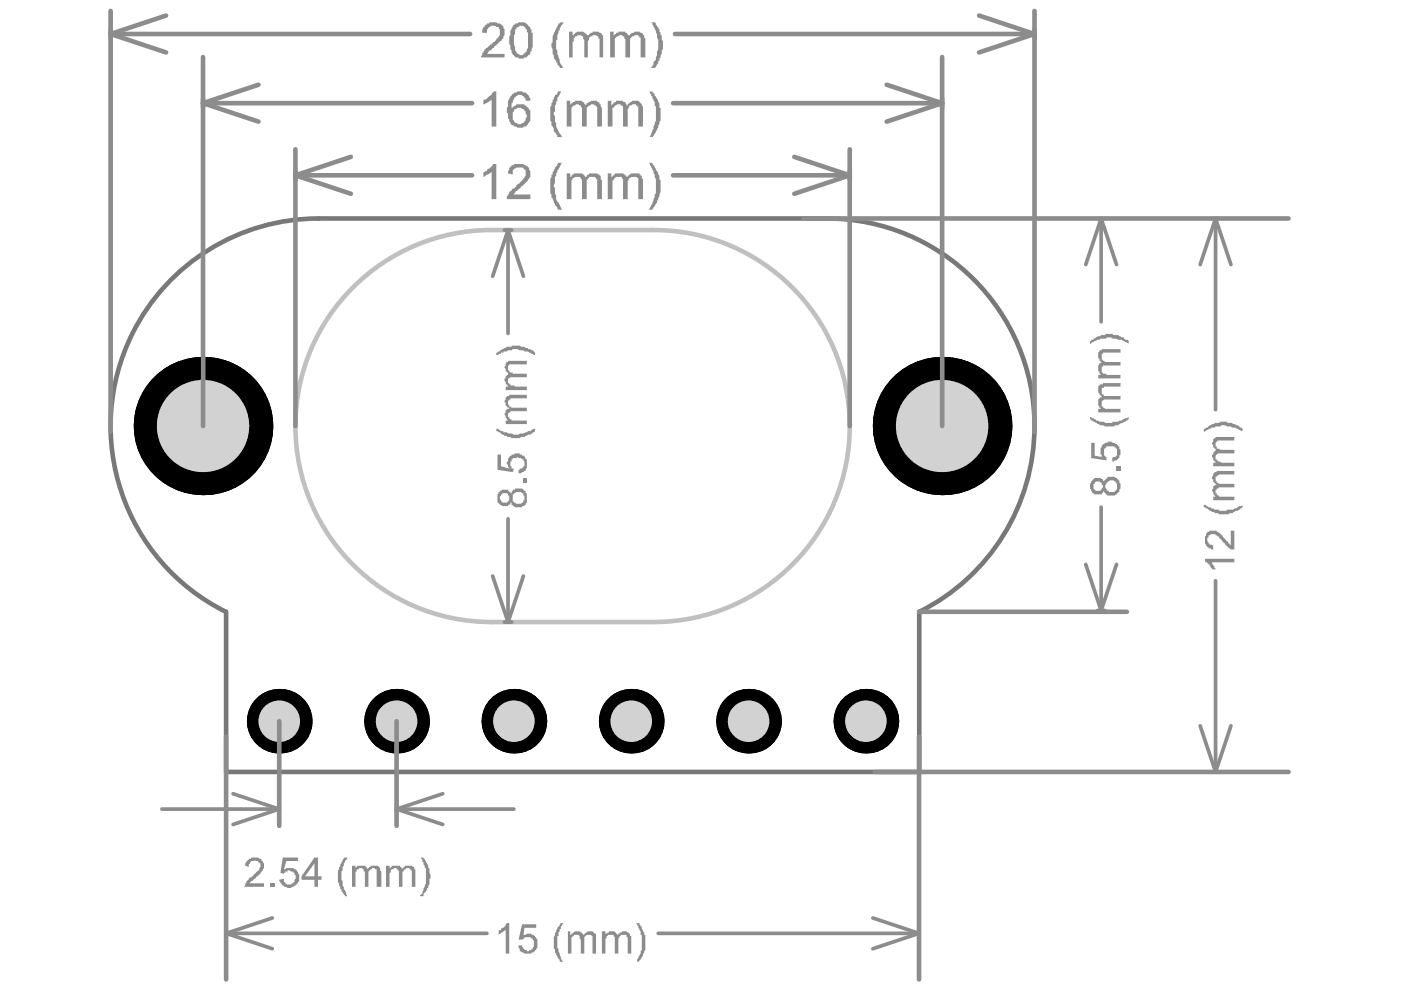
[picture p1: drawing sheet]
<svg xmlns="http://www.w3.org/2000/svg" width="297mm" height="210mm" viewBox="0 0 297 210" stroke-linecap="round" stroke-linejoin="round" font-family="sans-serif">
<circle cx="133.8" cy="152.9" r="6.8" fill="#000"/>
<circle cx="133.8" cy="152.9" r="4.4" fill="#d2d2d2"/>
<circle cx="59.2" cy="152.9" r="6.8" fill="#000"/>
<circle cx="59.2" cy="152.9" r="4.4" fill="#d2d2d2"/>
<circle cx="84.1" cy="152.9" r="6.8" fill="#000"/>
<circle cx="84.1" cy="152.9" r="4.4" fill="#d2d2d2"/>
<circle cx="109" cy="152.9" r="6.8" fill="#000"/>
<circle cx="109" cy="152.9" r="4.4" fill="#d2d2d2"/>
<circle cx="183.6" cy="152.9" r="6.8" fill="#000"/>
<circle cx="183.6" cy="152.9" r="4.4" fill="#d2d2d2"/>
<circle cx="43" cy="90.3" r="14.7" fill="#000"/>
<circle cx="43.1" cy="90.3" r="9.8" fill="#d2d2d2"/>
<circle cx="199.7" cy="90.3" r="14.7" fill="#000"/>
<circle cx="199.8" cy="90.3" r="9.8" fill="#d2d2d2"/>
<circle cx="158.7" cy="152.9" r="6.8" fill="#000"/>
<circle cx="158.7" cy="152.9" r="4.4" fill="#d2d2d2"/>
<circle cx="133.8" cy="152.9" r="6.8" fill="#000"/>
<circle cx="133.8" cy="152.9" r="4.4" fill="#d2d2d2"/>
<circle cx="59.2" cy="152.9" r="6.8" fill="#000"/>
<circle cx="59.2" cy="152.9" r="4.4" fill="#d2d2d2"/>
<circle cx="84.1" cy="152.9" r="6.8" fill="#000"/>
<circle cx="84.1" cy="152.9" r="4.4" fill="#d2d2d2"/>
<circle cx="109" cy="152.9" r="6.8" fill="#000"/>
<circle cx="109" cy="152.9" r="4.4" fill="#d2d2d2"/>
<circle cx="183.6" cy="152.9" r="6.8" fill="#000"/>
<circle cx="183.6" cy="152.9" r="4.4" fill="#d2d2d2"/>
<circle cx="43" cy="90.3" r="14.7" fill="#000"/>
<circle cx="43.1" cy="90.3" r="9.8" fill="#d2d2d2"/>
<circle cx="199.7" cy="90.3" r="14.7" fill="#000"/>
<circle cx="199.8" cy="90.3" r="9.8" fill="#d2d2d2"/>
<circle cx="158.7" cy="152.9" r="6.8" fill="#000"/>
<circle cx="158.7" cy="152.9" r="4.4" fill="#d2d2d2"/>
<path d="M47.9 129.7a44 44 0 0 1-23.3-49.5 44 44 0 0 1 42.9-33.9h107.8a44 44 0 0 1 42.9 33.9 44 44 0 0 1-23.3 49.5v33.8M47.9 129.7v34h147" fill="none" stroke="#787878" stroke-width=".98"/>
<path d="M74.8 60.9a41.5 41.5 0 0 1 29.8-12.1h33.6a41.6 41.6 0 0 1 42 41.4 41.6 41.6 0 0 1-41.7 41.7h-34.2a41.5 41.5 0 0 1-38.5-25.6 41.5 41.5 0 0 1 9-45.4z" fill="none" stroke="#c0c0c0" stroke-width=".98"/>
<g fill="none" stroke="#8c8c8c" stroke-width=".98">
<path d="M23.5 2.3v89.3M23.5 7.2l11.7 3.9M23.5 7.2h76.2M35.2 3.3l-11.7 3.9M43 12.1v78.2M54.8 18l-11.8 3.9M143.1 7.2h76.2M188 18l11.7 3.9M199.7 12.1v78.2M207.6 3.3l11.7 3.9M219.3 2.3v89.3M219.3 7.2l-11.7 3.9"/>
<path d="M43 21.9l11.8 3.9M43 21.9h57.1M62.6 31.7v58.6M62.6 37.2l11.8 3.9M62.6 37.2h37.5M74.4 33.3l-11.8 3.9M142.7 37.2h37.5M142.7 21.9h57M168.4 33.3l11.8 3.9M180.2 31.7v58.6M180.2 37.2l-11.8 3.9M199.7 21.9l-11.7 3.9"/>
<path d="M170.4 46.3h102.8M194.9 129.7h44M47.9 156.1v51.6M59.2 152.9v22.2M84.1 152.9v22.2M194.9 156.1v51.6M185.6 163.7h87.6"/>
</g>
<g fill="none" stroke="#8c8c8c" stroke-width=".78">
<path d="M106.9 48.8h1.6M107.7 48.8l3.3 9.8M107.7 48.8l-3.2 9.8M107.7 48.8v21.9M232.7 46.3h1.5M233.5 46.3l3.2 9.8M233.5 46.3l-3.3 9.8M233.5 46.3v21.9M256.9 46.3h1.6M257.7 46.3l3.3 9.8M257.7 46.3l-3.2 9.8M257.7 46.3v40.6"/>
<path d="M107.7 110v21.9M230.2 119.7l3.3 9.7M233.5 107.5v21.9M236.7 119.7l-3.2 9.7M104.5 122.1l3.2 9.8M106.9 131.9h1.6M111 122.1l-3.3 9.8M232.7 129.4h1.5M257.7 123.1v40.6M254.5 153.9l3.2 9.8M261 153.9l-3.3 9.8M34.3 171.5h24.9"/>
<path d="M49.4 168.3l9.8 3.2M59.2 170.8v1.5M59.2 171.5l-9.8 3.3M84.1 171.5h24.9M84.1 170.8v1.5M84.1 171.5l9.8 3.3M93.9 168.3l-9.8 3.2M256.9 163.7h1.6M47.9 197.1v1.6M47.9 197.9l9.8 3.3M47.9 197.9h55.3M57.7 194.6l-9.8 3.3"/>
<path d="M139.6 197.9h55.3M185.1 194.6l9.8 3.3M194.9 197.1v1.6M194.9 197.9l-9.8 3.3"/>
</g>
<g fill="#8c8c8c">
<path d="M110.9 101.3h.8v1h-.8z"/>
<path d="M105.5 96.4h.7v2.5l1.8 .5v-.3h-.3v-.5l-.2-.2v-.5h.2v-.8h.3v-.2l.2-.3h.3v-.2h.5l.2-.3h1v.3h.5v.2h.5l.2 .8h.3v2h-.3v.5h-.2l-.7 .5h-.5v-.8h.2v-.2h.5v-.3h.2v-.2h.3a1.25 1.25 0 0 0-1-1.8h-.2l-.3-.2-.2 .2h-.8v.3h-.2v.5h-.3v1h.3v.5h.5l-.3 .7-3.2-.5z"/>
<path d="M105.2 90.9h.5v.3h.3l.2 .2h.5v.3h.8l.2 .2h.5a2.62 2.62 0 0 0 2.3 0l1.2-.2 .2-.3h.5l.3-.2 .7-.3v.5l-.2 .3h-.3v.2h-.2l-.3 .3h-.5l-.7 .5h-.7l-.3 .2h-1.7l-.3-.2h-.7v-.3h-.5l-1-.7-.8-.3z"/>
<path d="M107.2 84.2h.3v-.2h.5v-.3h3.7v.8h-3.5v.2h-.2v.3h-.3v.7l.3 .2v.3h.2l.3 .2h3.2v.8h-3.5v.2h-.2l-.3 .3v.7h.3v.3l.2 .2h.3v.3h3.2v.7h-4.5v-.7h.5l-.2-.3v-.2h-.3v-.5l-.2-.3v-.2l.2-.3v-.5h.3v-.2h.5v-.3a.88 .88 0 0 1-.8-1l-.2-.2v-.2l.2-.3z"/>
<path d="M107.2 77l.3-.2h.2v-.3h4v.8h-3.7v.2h-.3v1h.3v.2l.2 .3h.5v.2h3v.8h-3.5l-.2 .2h-.3v1h.3v.3h.2v.2h.8l.2 .3h2.5v.7h-4.5v-.7h.5v-.3h-.2v-.2h-.3l-.2-1.3h.2v-.5h.3v-.2h.2v-.3h.3h-.3v-.2h-.2v-.3h-.3v-.5l-.2-.2v-.3l.2-.2z"/>
<path d="M105.2 74.8l.8-.3v-.2l.7-.3 .8-.5h1v-.2h1.7l.3 .2h.7l.2 .3h.5v.2h.5l.3 .3a.88 .88 0 0 1 .7 1l-.7-.3-.8-.5h-.7l-.3-.2h-.7l-.5-.3h-1l-.2 .3h-.8l-.2 .2h-.8v.3h-.5v.2h-.5v.3h-.5z"/>
<path d="M236.6 98.9h1v1h-1z"/>
<path d="M231.4 93.9h.7v2.7l1.5 .3v-.5h-.3v-1.5h.3v-.5h.2v-.3h.3l.2-.2h.5v-.3h1v.3h.5l.3 .2h.2v.3h.3v.2h.2v.3a2.11 2.11 0 0 1 0 2v.2h-.2v.3h-.3v.2h-.5l-.2 .3h-.3v-.8l.3-.2h.5v-.3h.2v-1.5h-.2v-.2h-.3v-.3h-1.7v.3h-.3v.2h-.2v1.5h.2v.3h.3v.7l-3.2-.5z"/>
<path d="M231.1 88.4l1.2 .5v.3h.5l.3 .2h1l.2 .3h1.5v-.3h1.3l.2-.2h.5l.3-.3 1.2-.5v.5h-.2v.3l-.8 .2-1.2 .8h-.8v.2h-2l-.5-.2h-.7v-.3h-.5v-.2l-1.2-.5v-.3h-.3z"/>
<path d="M232.8 82a.79 .79 0 0 1 1-.5v-.3h3.8v.8h-3.5v.2h-.5v1.3l.2 .2h.3v.3h3.5v.7h-3.5l-.3 .3h-.2v1.2h.2v.2h.3l.2 .3h3.3v.7h-4.8v-.7h.8h-.3v-.3h-.2v-.2l-.3-.3v-.7a.75 .75 0 0 1 .8-1v-.2h-.3v-.3h-.2v-.2l-.3-.3z"/>
<path d="M233.1 74.3h.5v-.3h4v.8h-3.8v.2h-.2v1.3h.2v.2h.3l.2 .3h3.3v.7h-3.8v.2h-.2v1.3h.2v.2h.8v.3h3v.7h-4.8v-.7h.8h-.3v-.3h-.2v-.5h-.3v-.2a1.34 1.34 0 0 1 .8-1.7h-.3v-.3h-.2v-.5h-.3v-1.2l.3-.3z"/>
<path d="M231.1 72.3h.3v-.3h.4v-.2h.3a1.21 1.21 0 0 1 1.2-.5v-.3h1v-.2h1.5l.3 .2h1l.7 .5h.5v.3l.3 .2h.5l.2 .3v.7v-.2l-1.2-.5-.3-.3-2-.2-.2-.3h-1v.3h-1.3l-.2 .2a2.87 2.87 0 0 0-2 1z"/>
<path d="M102.5 36.5l.7-.2v-.3l.3-.2h.2l.8-.8v-.2h.7v7.4h-1v-5.9v.2h-.2v.3l-1.3 .5v.2h-.2z"/>
<path d="M108 35.5h.2v-.2h.3v-.3h.5v-.2h.7a2.3 2.3 0 0 1 2 .5h.2v.2h.3v.5l.2 .3v1.2l-.2 .3v.2h-.3v.3l-1.2 1.2h-.2v.2l-.3 .3h-.2v.2h-.3v.3h-.2l-.3 .2v.3h-.2v.2h-.3h3.7v1h-4.9v-.7h.2l.3-.8 .2-.2h.3v-.3l.2-.2a.88 .88 0 0 0 .8-.8h.2v-.2h.3l.7-.7 .2-.3v-.2h.3v-.3l.2-.2v-1.3h-.2v-.2h-.3v-.3h-1.4l-.3 .3h-.2v.2h-.3v1l-1-.2z"/>
<path d="M118.2 34.8l.2-.3h.8l-.3 .3-.5 1.2h-.2v.5l-.3 .3v.5l-.2 .2v1.3l-.3 .4v.5h.3v1.3l.2 .5a1.41 1.41 0 0 0 .5 1.5l.8 1.5h-.8l-.2-.3v-.2l-.8-1-.2-1h-.3v-.8l-.2-.2v-3l.2-.5v-.5h.3a2.86 2.86 0 0 1 1-2z"/>
<path d="M120.2 36.8h.7v.7h.2v-.2l.3-.3h.2v-.2h.8a1.34 1.34 0 0 1 1.7 .7h.3v-.2l.2-.3h.3v-.2h1.7l.3 .2h.2v.3h.3v.7l.2 .3v3.9h-1v-4.2h-.2v-.2l-.3-.3h-1.2v.3h-.3v.2l-.2 .3v3.9h-1v-4.2h-.3v-.2l-.2-.3a1.25 1.25 0 0 0-1.8 1v3.7h-.9z"/>
<path d="M128.9 36.8h.7v.7h.3v-.2h.2v-.3h.3v-.2h1.7l.2 .2h.3v.3h.2v.2h.3v-.2h.2v-.3h.3l.2-.2h1.8v.2h.2v.3h.3v.5l.2 .2v4.2h-1v-4.4h-.2v-.3h-1.3l-.2 .3h-.3v.5h-.2v3.9h-1v-4.2l-.3-.2v-.3h-.7a.75 .75 0 0 0-1 .8h-.2v3.9h-1z"/>
<path d="M137.6 34.5h.7v.3l.5 .5v.2a4 4 0 0 1 1 2.5l.3 .3v2.4l-.3 .5v.5l-.2 .3v.5h-.3v.5l-1 1.5h-.7v-.3h.2l.3-.7 .2-.3 .3-1a6.4 6.4 0 0 0 .5-3.4v-.8l-.3-.5v-.5l-.2-.2v-.5z"/>
<path d="M105.7 197.2h.5v-.2l.3-.3a.88 .88 0 0 0 .7-.7l.3-.3h.5v6.5h-.8v-5h-.2v.3l-.8 .2v.3h-.2l-.3 .2z"/>
<path d="M110.7 196h3v.7h-2.5l-.3 1.8v-.3h.5l.3-.2h1v.2h.5v.3h.2v.2h.3v.3l.2 .2v1.7l-.2 .3v.2h-.3v.3h-.2v.2h-.5v.3h-.3a2.3 2.3 0 0 1-1.9-.5h-.3l-.2-1.3h.7l.2 .8h.3v.2h.5v.3h.5v-.3h.5v-.2h.2l.3-.8a1.25 1.25 0 0 0-1-1.7h-1v.3h-.3v.2h-.9z"/>
<path d="M118.7 196l.2-.3h.5v.3h-.2v.2l-.3 .3v.5h-.2v.5l-.3 .2v.8h-.2v2.4l.2 .3a5.5 5.5 0 0 0 1 2.7h-.7v-.5h-.3v-.2l-.7-1.3v-.7h-.3v-2.5l.3-.5v-.5h.2v-.5l.8-1z"/>
<path d="M120.4 197.5h.5v.7h.2v-.2h.3v-.3a2.12 2.12 0 0 1 2 0v.3h.2v.2h.3v-.2h.2v-.3h.3l.2-.2h.5a.79 .79 0 0 1 1 .5h.3v4.2h-.8v-3.7h-.2v-.3h-.3a1 1 0 0 0-1.2 1.3v2.7h-.8v-3l-.2-.2v-.5l-.3-.3h-1v.3h-.2v.2h-.3v3.5h-.7z"/>
<path d="M127.6 197.5h.8v.7v-.2l.7-.3v-.2h1.3v.2h.2v.3h.3v.2h.2v-.2h.2v-.3h.5v-.2h1l.3 .2h.2v.3h.3v.5h.2v3.7h-.7v-3.5h-.3v-.5h-1.2v.3h-.3v.2l-.2 .3v3.2h-.7v-3.5l-.3-.2v-.3h-1.2v.3h-.3v.5h-.2v3.2h-.8z"/>
<path d="M134.8 195.7h.8l.2 .8h.3v.5l.5 .7v.5h.2v3.2l-.2 .3v.5h-.3v.5l-.2 .2a1.3 1.3 0 0 1-1.3 1h.3v-.5l.5-.7v-.3l.2-.2v-.5l.3-.3v-3.2h-.3v-.7l-.5-.8v-.5h-.2v-.2z"/>
<path d="M102.5 5.7h.2v-.2l.3-.3h.2v-.2h.5v-.3h1.5l.3 .3h.5l.2 .2h.3v.3h.2v.5l.3 .2v1.3l-.3 .2v.5h-.2v.2l-.3 .3h-.2v.2h-.3v.3h-.2v.2h-.3v.3h-.2l-.3 .2v.3h-.2l-.5 .5h-.3v.2h-.2v.3l-.3 .2h3.8v.8h-5v-.3l.2-.2v-.5h.3l.2-.8h.3v-.2h.2l.8-.8h.2v-.2h.3v-.3a.88 .88 0 0 0 .7-.7h.3v-.2h.2v-.3l.3-.2v-1.3l-.3-.2v-.3h-.5l-.2-.2h-1v.2h-.3l-.2 .3v.2h-.3v.8h-1v-.8l.3-.2z"/>
<path d="M118.4 5h.3l.2-.3h.5v.3l-.7 1v.5h-.3v.5l-.2 .5v.9h-.3v2l.3 .3a7.8 7.8 0 0 0 1.2 3.7h-.7v-.2l-.5-.5-.3-.8a1.2 1.2 0 0 1-.5-1.2l-.2-.3v-1l-.3-.5v-.7l.3-.3v-.2a4.4 4.4 0 0 1 .7-2.5z"/>
<path d="M120.7 6.7h.7v1v-.2h.2v-.3h.3v-.2h.2l.3-.3h1.2l.3 .3h.2v.2h.3v.3h.2v.2v-.2h.3v-.3h.2v-.2h.5v-.3a2.3 2.3 0 0 1 2 .5v.3h.3v4.7h-.8v-4h-.2v-.5h-.3l-.2-.2h-.8v.2h-.5v.3h-.2v.4l-.3 .3v3.5h-.7v-3.8l-.3-.2v-.5h-.2l-.3-.2h-.7v.2h-.5v.3l-.3 .2v.5l-.2 .2v3.3h-.7z"/>
<path d="M129.4 6.7h.7v1v-.2h.3v-.3h.2v-.2h.5v-.3h1.5v.3h.2l.3 .2v.3h.2v.2v-.2h.3v-.3h.2v-.2h.3a2.12 2.12 0 0 1 2 0l.2 .2v.3h.3v.5l.2 .2v4h-1v-4.2h-.2v-.3h-.3v-.2h-.7l-.3 .2a.88 .88 0 0 0-.7 1v3.5h-1v-4h-.3v-.5h-.2a.62 .62 0 0 0-1 0 .87 .87 0 0 0-.7 1.2v3.3h-1z"/>
<path d="M138.1 4.7h.7l.5 .8v.2h.3v.3l.2 .2v.5l.3 .3v.5h.2v.9l.3 .3v1.7l-.3 .3v.7l-.2 .3-.3 1.2h-.2v.5l-.8 1h-.7v-.2h.2v-.3l.3-.2v-.5l.5-.5 .2-1.8a4.5 4.5 0 0 0 0-2.9v-.8l-.2-.2v-.5z"/>
<path d="M102.5 21.1a.79 .79 0 0 0 1-.5l.2-.2h.3v-.3h.2a.88 .88 0 0 1 1-.7v7.4h-1v-5.7l-.2 .3h-.3v.2l-.7 .3-.3 .2h-.2z"/>
<path d="M117.7 20.1h.2l.3-.2v-.3l.2-.2h.8h-.3l-.5 1.2h-.2v.8l-.3 .2v.5l-.2 .3v1.2a.62 .62 0 0 0 0 1v1.2l.2 .3a4 4 0 0 0 1 2.5l.3 .5h-1v-.5h-.3v-.3a.79 .79 0 0 1-.5-1l-.5-.7v-.8l-.2-.2v-3l.2-.2v-.5l.3-.3v-.5h.2v-.5l.3-.2z"/>
<path d="M120.2 21.4h.7v1v-.3h.2v-.2h.3v-.3h.5v-.2h1.5v.2h.2l.3 .3v.2h.2v.3l.3-.3v-.2h.2a2.3 2.3 0 0 1 2-.5v.2h.3l.2 .3v.2h.3v.5l.2 .3v3.9h-1v-4.2h-.2v-.2h-.3a.62 .62 0 0 0-1 0 1 1 0 0 0-.7 1.4v3h-1v-3.9l-.3-.3v-.2h-.2a.62 .62 0 0 0-1 0 .87 .87 0 0 0-.8 1.2v3.2h-.9z"/>
<path d="M128.9 21.4h.7v1l.8-.8h.2v-.2h1.5v.2h.5l.2 .8h.3v-.3l1-.7a1.57 1.57 0 0 1 2 1l.2 .2v4.2h-1v-4.2h-.2v-.2h-.3v-.3h-.7l-.3 .3h-.2l-.5 .7v3.7h-1v-4.2l-.3-.2h-.2v-.3h-.7l-.3 .3h-.2v.2h-.3v.3h-.2v3.9h-1z"/>
<path d="M137.6 19.4h.7v.2h.3v.3h.2v.5h.3v.2l.7 1.3v1h.3v2.7l-.3 .2v.5l-.2 .3v.5l-1 1.7-.3 .3h-.7h.2v-.3l.3-.2 .2-1 .3-.3v-.5a6.4 6.4 0 0 0 .5-3.4l-.3-1.8-.5-.7v-.5h-.2v-.5h-.3v-.5z"/>
<path d="M255.5 118.5h6.2v.7h-5h.3l.2 .8h.3v.5h.2v.2h-.7v-.2h-.3l-.2-.8h-.3v-.2h-.2v-.3h-.3l-.2-.2z"/>
<path d="M255.7 113h.3v-.2h.2l.3-.3h1.5v.3l.7 .2v.3h.3v.2h.2v.3l.8 .7v.3h.2l.3 .2v.3h.2v.2h.3v-3h.7v4h-.7l-.3-.3h-.2v-.2h-.3v-.2h-.2v-.3h-.3v-.2l-.2-.3h-.3v-.2l-.7-.8v-.2l-.8-.3v-.2h-1l-.2 .2h-.3v.5h-.2v.8l.2 .2v.3h.3v.2h.5l.2 .3v.7h-.5v-.3h-.5v-.2h-.2v-.2h-.3v-.3l-.2-.2v-1.5l.2-.3z"/>
<path d="M255.2 107.1h.5v.2h.3l.2 .3h.5v.2h.5l.3 .3h1v.2h1.5l.2-.2h1.3l1.2-.8h.5l.2-.2v.5l-.2 .2h-.3v.3l-1.4 .4v.3h-.8l-.2 .2h-2l-.3-.2h-.7v-.3h-.5l-1-.7-.8-.2z"/>
<path d="M257.2 100.4h.3v-.3h.5v-.2h3.7v.7h-3.2l-.3 .2h-.2v.3h-.3v.7l.3 .3v.2h.2l.3 .3h3.2v.7h-3.2l-.3 .3h-.2v.2h-.3v.8h.3v.2l.2 .3h.3v.2h3.2v.8h-4.5v-.8h.5l-.2-.2v-.3h-.3v-.5l-.2-.2v-.3l.2-.2v-.5h.3v-.3h.5l-.3-.2a.79 .79 0 0 1-.5-1h-.2z"/>
<path d="M257.2 93.1l.3-.2h.2v-.2h4v.7h-2.7a1 1 0 0 0-1.3 1.2h.3v.5h.5l.2 .3h3v.7h-3a.94 .94 0 0 0-1 1.3h.3v.2h.2v.3h.5l.3 .2h2.7v.8h-4.5v-.8h.5v-.2h-.2v-.3h-.3l-.2-1.2h.2v-.5h.3v-.3h.2v-.2h.3h-.3v-.3h-.2v-.2h-.3v-.5l-.2-.3v-.2l.2-.3z"/>
<path d="M255.2 90.9l.8-.2 1-.8h.5v-.2h1l.2-.3h1.5v.3h1l.3 .2h.5v.3a.79 .79 0 0 1 .9 .5h.3l.2 .2v.8v-.3l-1.2-.5-.2-.2h-.8l-.2-.3h-.8l-.5-.2h-.7l-.3 .2h-1l-.2 .3h-.8v.2h-.5v.3h-.5v.2h-.2l-.3 .3z"/>
<path d="M52.2 182.6h.3v-.3h.2v-.2h.5v-.3h.3a2.3 2.3 0 0 1 2 .5v.3h.2a2.11 2.11 0 0 1 0 2l-.5 .4v.3h-.2v.2h-.3v.3h-.2l-.3 .2v.3h-.2l-.5 .5h-.3v.2h-.2v.3h3v.7h-4.3l.3-.2v-.5h.2v-.5h.3v-.3h.2v-.2l.3-.3h.2l1.5-1.4h.3v-.5l.2-.3v-.7h-.2v-.3h-.3v-.2h-.5l-.2-.3v.3h-.8v.2h-.2v.3l-.3 .2v.5l-.7-.2v-.5l.2-.3z"/>
<path d="M57.2 187.3h1v.7h-1z"/>
<path d="M60 181.8h3.2v.8h-2.5l-.5 1.7 .7-.2a2.3 2.3 0 0 1 2 .5v.2h.3v.5h.2v1.5l-.2 .2v.3h-.3v.2h-.2v.3l-.8 .2-.2 .3h-.8l-.2-.3h-.5v-.2h-.2l-.3-.3v-.2h-.2l-.3-.8 1-.2v.7h.3v.3h.2v.2h1l.2-.2h.3v-.3h.2v-.5l.3-.2v-.8h-.3v-.5h-.2v-.2h-.5l-.3-.2h-.5v.2h-.4v.2h-.3v.3l-.7-.3z"/>
<path d="M72.9 181.8h.7v.3l-.5 .5v.2l-.2 .3v.5l-.3 .2v.8l-.2 .2v1.7l.2 .3v1l.3 .2v.5l.5 .8 .2 .7h-.5v-.2h-.2l-.3-.8h-.2v-.5h-.3v-.5l-.2-.2v-.5l-.3-.3v-2.4l.3-.3v-.5h.2v-.5l.5-.7z"/>
<path d="M74.6 183.6h.8v.7a.87 .87 0 0 1 1.2-.7h.3a.75 .75 0 0 1 1 .7l.5-.5h.2v-.2h1a.88 .88 0 0 1 1 1l.2 .2v3.2h-.9v-3.7h-.3l-.2-.2h-.5v.2a.87 .87 0 0 0-.8 1.2v2.5h-.7v-3.2h-.3v-.5h-.2v-.2h-.8v.2h-.5v.5h-.2v3.2h-.8z"/>
<path d="M81.8 183.6h.8v.7v-.2h.2v-.3h.3v-.2h1.7v.2h.3v.3l.2 .2v-.2h.3v-.3h.2v-.2h1.5l.3 .2h.2v.5h.3v3.7h-.8v-3.4h-.2v-.3h-.3v-.2h-.7v.2h-.3l-.2 .3v.2h-.3v3.2h-.7v-3.4h-.3v-.3h-.2v-.2h-.5l-.8 .5v.4h-.2v3h-.8z"/>
<path d="M89.1 181.8h.7v.3h.3l.2 .7a1.2 1.2 0 0 1 .5 1.3h.2v.9l.3 .5v.8h-.3v1.2l-.2 .3v.5h-.2v.5h-.3v.2l-.5 .5v.5h-.7v-.2h.2v-.3h.3l.2-1.2a4.1 4.1 0 0 0 .5-3v-1.2h-.2v-.5l-.3-.3v-.5h-.2v-.5l-.3-.2v-.3z"/>
<path d="M105.7 104.3h.3v-.2h.2l.3-.3h1.2v.3h.3v.2h.2v.3h.3l.2-.8h.5v-.2h1a.79 .79 0 0 1 1 .5h.2v.5h.3v2l-.3 .2v.3h-.2v.2h-.5v.3h-1.5l-.2-.3h-.3v-.2h-.2v-.5h-.3v.2l-.2 .3h-.3v.2h-1.2l-.3-.2h-.2v-.3h-.3v-.2h-.2v-1.8l.2-.2zM106.2 104.8v.3a.71 .71 0 0 0-.2 .7 .71 .71 0 0 0 .5 .5v.3h.2a1.07 1.07 0 0 0 1.1-.4 1.07 1.07 0 0 0 .2-1.1h-.3v-.3l-.2-.2h-1v.2zM108.7 104.8v1.5h.3v.3a2.12 2.12 0 0 0 1.9 0v-.5h.3v-1h-.3v-.5a2.12 2.12 0 0 0-1.9 0v.2z"/>
<path d="M231.4 102.1a1.54 1.54 0 0 1 2.2-.5h.2l.3 .7v-.5h.2v-.2h.3v-.3h.2v-.2h1.5l.3 .2h.2v.3h.3v.2h.2v.3a2.11 2.11 0 0 1 0 2v.2h-.2v.3h-.3v.2l-.7 .3a1.57 1.57 0 0 1-2-1l-.3 .2v.3h-.2v.2h-.5a1.25 1.25 0 0 1-1.7-1l-.3-.2v-1l.3-.3zM231.8 102.6v.2a1.07 1.07 0 0 0 .4 1.1 1.07 1.07 0 0 0 1.1 .2v-.3h.3v-.2l.2-.3v-.5h-.2v-.5h-.3l-.2-.2h-.8l-.2 .2v.3zM234.6 102.3v.3a.62 .62 0 0 0 0 1v.2l.2 .3h.3v.2h1.2v-.2h.3v-.3h.2v-.2a1.25 1.25 0 0 0-1-1.8h-.5l-.2 .3h-.3v.2z"/>
<path d="M108.7 5.5l.3-.3h.2v-.2h.5l.3-.3h1.2l.2 .3h.3v.2h.2v.3h.3v.2h.2v.5h.3v.8h.2v2.9l-.2 .5v.5h-.3v.5l-.2 .3h-.3v.2h-.2v.3h-.5l-.3 .2h-.9v-.2h-.8v-.3h-.2v-.2h-.3v-.3l-.2-.2v-.5l-.3-.3v-.7a3.1 3.1 0 0 1 0-2.5v-.7l.3-.3zM109.2 6.2v1l-.2 .3v1.9l.5 1.8h.2v.2h.3l.2 .3h.7v-.3h.3v-.2h.2v-.3h.3v-.5l.2-.2v-3.2l-.2-.3v-.5h-.3a.84 .84 0 0 0-.5-.8 .84 .84 0 0 0-.9 .3h-.3l-.2 .3v.2z"/>
<path d="M108.2 20.4h.3v-.3l.2-.2h.3v-.3h.2a2.12 2.12 0 0 1 2 0h.2l.8 .8v.2l.2 .3v.5h-1v-.5h-.2v-.3l-.3-.2h-.2v-.3h-1v.3a.88 .88 0 0 0-.7 .7l-.3 .3v.5h-.2v1.2v-.2h.2v-.3l.8-.2v-.3h1.7v.3h.2l.3 .2 .5 .5v.3h.2v2.2l-.2 .2v.3h-.3a.88 .88 0 0 1-1 .7v.3h-1.2l-.2-.3h-.5v-.2h-.5v-.3h-.3v-.5h-.2v-.5l-.3-.2v-1l-.2-.3v-.9l.2-.3a2.29 2.29 0 0 1 .5-2zM109 23.4v.2l-.3 .2v1.5l.3 .3v.2h.2v.3h.5v.2h.8l.7-.5v-.2h.2v-.5a.62 .62 0 0 0 0-1v-.5h-.2v-.2l-.7-.5h-.8z"/>
<path d="M66.7 181.8h.7v4h.8v.7h-.8v1.5h-.7v-1.5h-2.8v-.7zM66.7 183.1l-2 2.7h2z"/>
</g>
</svg>
